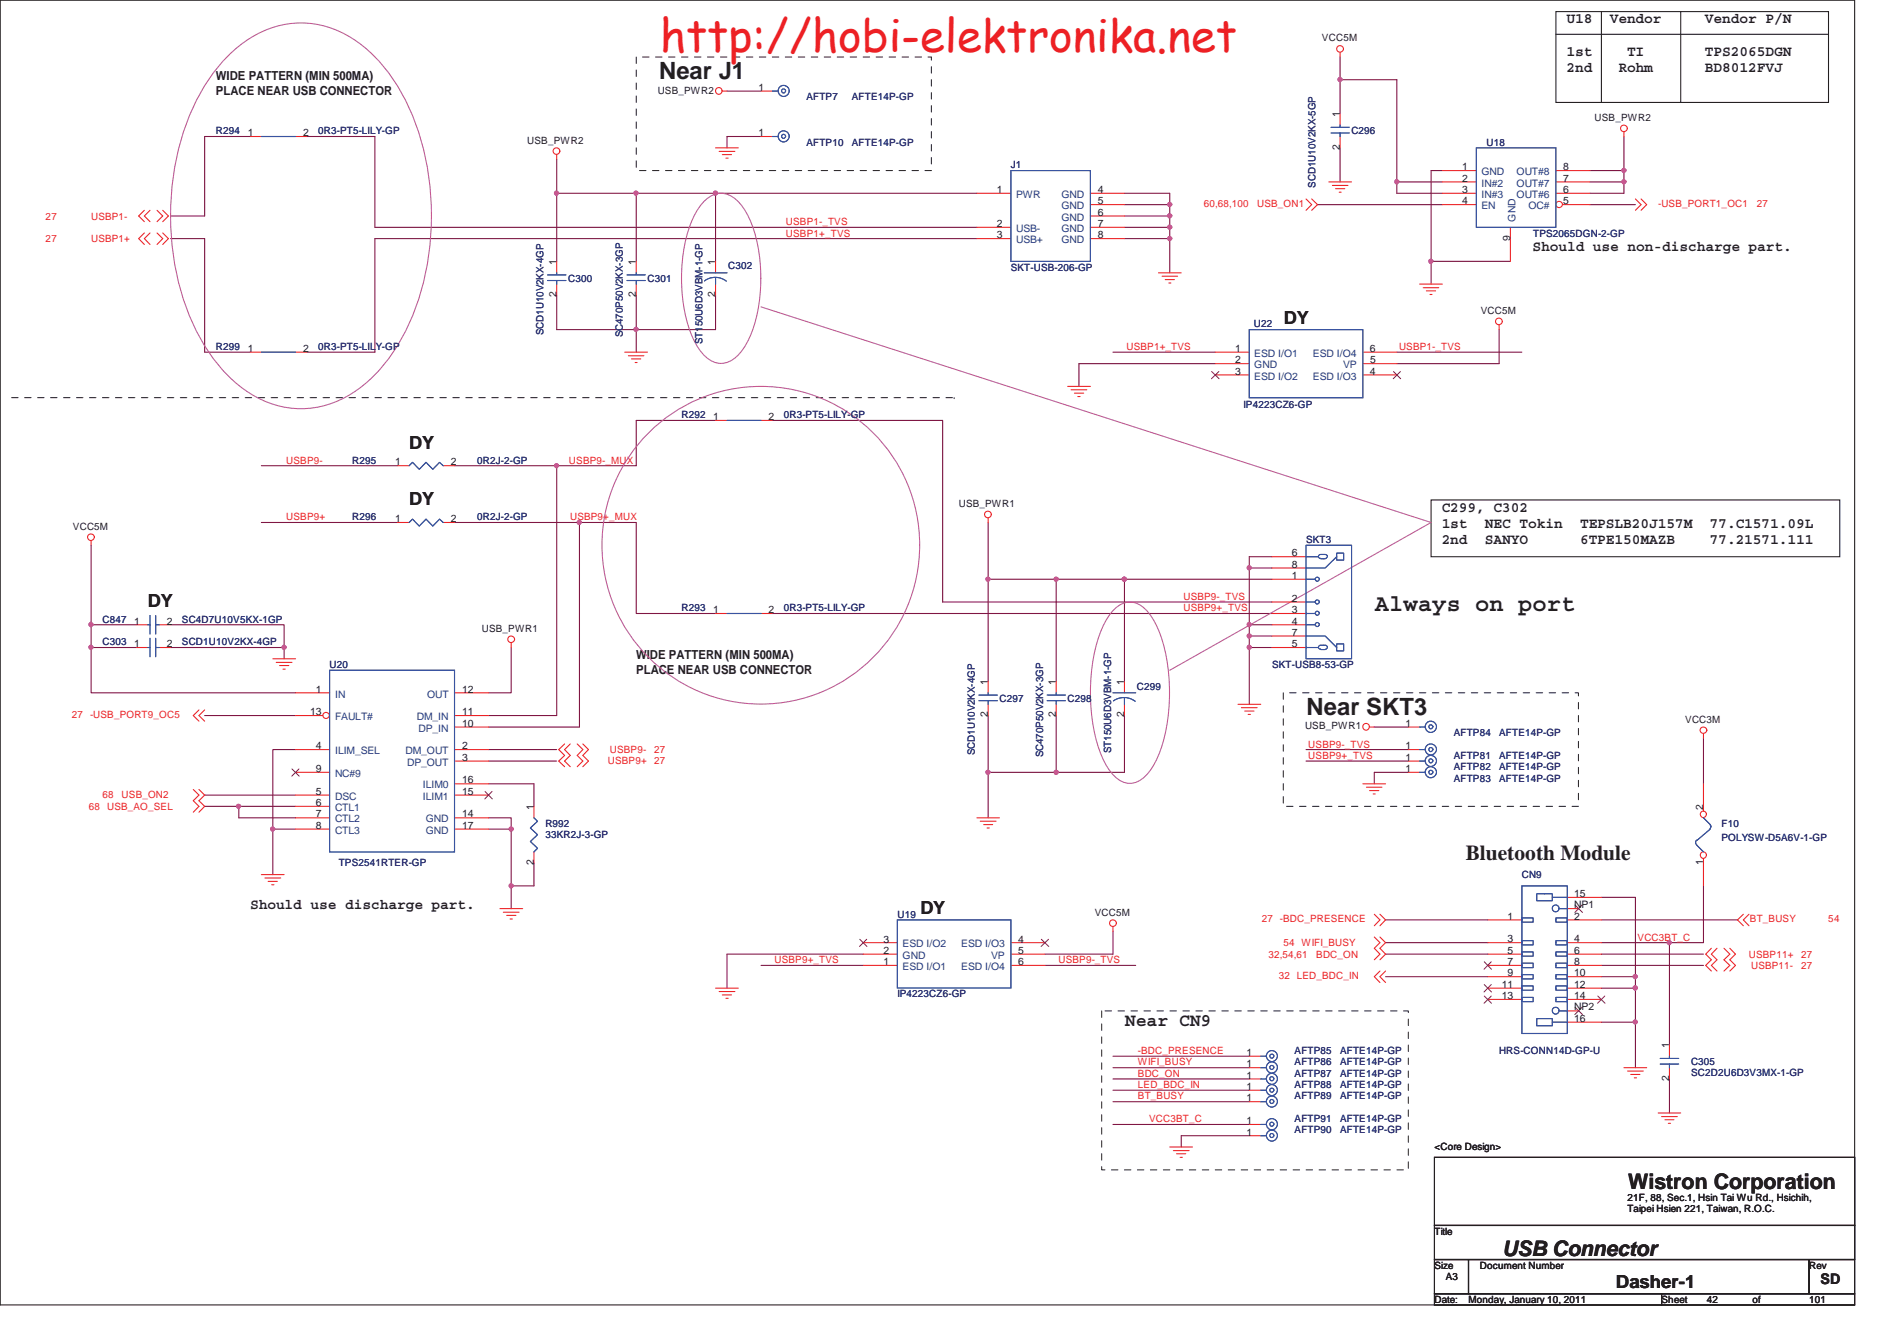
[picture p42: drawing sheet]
<svg xmlns="http://www.w3.org/2000/svg" width="297mm" height="210mm" viewBox="0 0 297 210" stroke-linecap="round" stroke-linejoin="round" font-family="sans-serif">
<defs><g id="words">
<text font-size="7.1" fill="#ed2024" x="103.3" y="8.1">http://hobi-elektronika.net</text>
<g font-size="3.7" fill="#231f20">
<text x="103.2" y="12.4">Near J1</text>
<text x="215.3" y="95.7">Always on port</text>
<text x="204.6" y="112">Near SKT3</text>
</g>
<g font-size="3.3" fill="#231f20">
<text x="229.5" y="134.7">Bluetooth Module</text>
<text x="255" y="186.1">Wistron Corporation</text>
<text x="235.3" y="196.7">USB Connector</text>
</g>
<g font-size="2.8" fill="#231f20">
<text x="201" y="50.7">DY</text>
<text x="64.1" y="70.2">DY</text>
<text x="64.1" y="79.1">DY</text>
<text x="23.2" y="95.1">DY</text>
<text x="144.1" y="143.1">DY</text>
<text x="176.1" y="160.7">Near CN9</text>
<text x="253" y="201.6">Dasher-1</text>
</g>
<g font-size="2.3" fill="#231f20">
<text x="245.3" y="3.7">U18</text>
<text x="252.1" y="3.7">Vendor</text>
<text x="267" y="3.7">Vendor P/N</text>
<text x="245.3" y="8.8">1st</text>
<text x="245.3" y="11.3">2nd</text>
<text x="253.4" y="11.3">Rohm</text>
<text x="254.8" y="8.8">TI</text>
<text x="267" y="8.8">TPS2065DGN</text>
<text x="267" y="11.3">BD8012FVJ</text>
<text x="240" y="39.2">Should use non-discharge part.</text>
<text x="225.7" y="80.1">C299, C302</text>
<text x="225.7" y="82.7">1st</text>
<text x="232.5" y="82.7">NEC Tokin</text>
<text x="247.4" y="82.7">TEPSLB20J157M</text>
<text x="267.7" y="82.7">77.C1571.09L</text>
<text x="225.7" y="85.2">2nd</text>
<text x="232.5" y="85.2">SANYO</text>
<text x="247.4" y="85.2">6TPE150MAZB</text>
<text x="267.7" y="85.2">77.21571.111</text>
<text x="39.2" y="142.3">Should use discharge part.</text>
<text x="285.1" y="201.1">SD</text>
</g>
<g font-size="1.9" fill="#231f20">
<text x="33.8" y="12.5">WIDE PATTERN (MIN 500MA)</text>
<text x="33.8" y="14.9">PLACE NEAR USB CONNECTOR</text>
<text x="99.6" y="103.2">WIDE PATTERN (MIN 500MA)</text>
<text x="99.6" y="105.6">PLACE NEAR USB CONNECTOR</text>
</g>
<g font-size="1.6" fill="#231f20">
<text x="207" y="6.5">VCC5M</text>
<text x="103" y="14.6">USB_PWR2</text>
<text x="118.8" y="14.2">1</text>
<text x="38.8" y="21.3">1</text>
<text x="47.5" y="21.3">2</text>
<text x="82.6" y="22.5">USB_PWR2</text>
<text x="118.8" y="21.3">1</text>
<text x="209.8" y="23.5" transform="rotate(-90 209.8 23.5)">2</text>
<text x="209.8" y="18.4" transform="rotate(-90 209.8 18.4)">1</text>
<text x="249.7" y="18.9">USB_PWR2</text>
<text x="229" y="28.4">2</text>
<text x="229" y="26.7">1</text>
<text x="244.7" y="28.4">7</text>
<text x="244.7" y="26.7">8</text>
<text x="156.1" y="30.2">1</text>
<text x="156.1" y="35.5">2</text>
<text x="171.9" y="30.2">4</text>
<text x="171.9" y="32">5</text>
<text x="171.9" y="33.8">6</text>
<text x="171.9" y="35.5">7</text>
<text x="229" y="30.2">3</text>
<text x="229" y="32">4</text>
<text x="244.7" y="32">5</text>
<text x="244.7" y="30.2">6</text>
<text x="87.1" y="41.5" transform="rotate(-90 87.1 41.5)">1</text>
<text x="99.6" y="41.5" transform="rotate(-90 99.6 41.5)">1</text>
<text x="112" y="41.5" transform="rotate(-90 112 41.5)">1</text>
<text x="156.1" y="37.3">3</text>
<text x="171.9" y="37.3">8</text>
<text x="236.5" y="37.7" transform="rotate(-90 236.5 37.7)">9</text>
<text x="87.1" y="46.6" transform="rotate(-90 87.1 46.6)">2</text>
<text x="99.6" y="46.6" transform="rotate(-90 99.6 46.6)">2</text>
<text x="112" y="46.6" transform="rotate(-90 112 46.6)">2</text>
<text x="231.9" y="49.1">VCC5M</text>
<text x="38.8" y="55.1">1</text>
<text x="47.5" y="55.1">2</text>
<text x="193.4" y="55.1">1</text>
<text x="193.4" y="56.9">2</text>
<text x="193.4" y="58.7">3</text>
<text x="214.5" y="58.7">4</text>
<text x="214.5" y="55.1">6</text>
<text x="214.5" y="56.9">5</text>
<text x="111.7" y="65.8">1</text>
<text x="120.3" y="65.8">2</text>
<text x="61.9" y="72.9">1</text>
<text x="70.6" y="72.9">2</text>
<text x="11.4" y="82.9">VCC5M</text>
<text x="61.9" y="81.8">1</text>
<text x="70.6" y="81.8">2</text>
<text x="150.1" y="79.4">USB_PWR1</text>
<text x="202.3" y="87.1">6</text>
<text x="202.3" y="88.9">8</text>
<text x="111.7" y="96">1</text>
<text x="120.3" y="96">2</text>
<text x="202.3" y="90.7">1</text>
<text x="202.3" y="94.2">2</text>
<text x="202.3" y="96">3</text>
<text x="21" y="101.4">1</text>
<text x="21" y="97.8">1</text>
<text x="26.1" y="101.4">2</text>
<text x="26.1" y="97.8">2</text>
<text x="75.4" y="98.9">USB_PWR1</text>
<text x="202.3" y="97.8">4</text>
<text x="202.3" y="99.6">7</text>
<text x="202.3" y="101.4">5</text>
<text x="154.7" y="107.2" transform="rotate(-90 154.7 107.2)">1</text>
<text x="165.3" y="107.2" transform="rotate(-90 165.3 107.2)">1</text>
<text x="176" y="107.2" transform="rotate(-90 176 107.2)">1</text>
<text x="48.6" y="112">13</text>
<text x="49.5" y="108.5">1</text>
<text x="72.4" y="113.8">10</text>
<text x="72.4" y="112">11</text>
<text x="72.4" y="108.5">12</text>
<text x="154.7" y="112.3" transform="rotate(-90 154.7 112.3)">2</text>
<text x="165.3" y="112.3" transform="rotate(-90 165.3 112.3)">2</text>
<text x="176" y="112.3" transform="rotate(-90 176 112.3)">2</text>
<text x="220.1" y="113.8">1</text>
<text x="263.9" y="113.1">VCC3M</text>
<text x="49.5" y="117.4">4</text>
<text x="72.3" y="119.1">3</text>
<text x="72.3" y="117.4">2</text>
<text x="204.3" y="114.2">USB_PWR1</text>
<text x="220.1" y="117.3">1</text>
<text x="220.1" y="119.1">1</text>
<text x="49.5" y="124.4">5</text>
<text x="49.5" y="120.9">9</text>
<text x="72.4" y="124.4">15</text>
<text x="72.4" y="122.7">16</text>
<text x="220.1" y="120.9">1</text>
<text x="49.5" y="126.2">6</text>
<text x="49.5" y="128">7</text>
<text x="49.5" y="129.8">8</text>
<text x="72.4" y="128">14</text>
<text x="72.4" y="129.8">17</text>
<text x="83.6" y="126.8" transform="rotate(-90 83.6 126.8)">1</text>
<text x="266.7" y="126.8" transform="rotate(-90 266.7 126.8)">2</text>
<text x="83.6" y="135.4" transform="rotate(-90 83.6 135.4)">2</text>
<text x="266.7" y="135.4" transform="rotate(-90 266.7 135.4)">1</text>
<text x="171.4" y="143.4">VCC5M</text>
<text x="246.5" y="140.4">15</text>
<text x="246.5" y="142.2">NP1</text>
<text x="138.3" y="149.3">2</text>
<text x="138.3" y="147.6">3</text>
<text x="159.4" y="149.3">5</text>
<text x="159.4" y="147.6">4</text>
<text x="236.1" y="144">1</text>
<text x="236.1" y="147.6">3</text>
<text x="236.1" y="149.3">5</text>
<text x="246.5" y="144">2</text>
<text x="246.5" y="147.6">4</text>
<text x="246.5" y="149.3">6</text>
<text x="138.3" y="151.1">1</text>
<text x="159.4" y="151.1">6</text>
<text x="235.2" y="154.7">11</text>
<text x="236.1" y="151.1">7</text>
<text x="236.1" y="152.9">9</text>
<text x="246.5" y="151.1">8</text>
<text x="246.5" y="152.9">10</text>
<text x="246.5" y="154.7">12</text>
<text x="235.2" y="156.5">13</text>
<text x="246.5" y="156.5">14</text>
<text x="246.5" y="158.2">NP2</text>
<text x="246.5" y="160">16</text>
<text x="195.2" y="167.1">1</text>
<text x="195.2" y="165.4">1</text>
<text x="261.4" y="164.1" transform="rotate(-90 261.4 164.1)">1</text>
<text x="195.2" y="172.5">1</text>
<text x="195.2" y="168.9">1</text>
<text x="195.2" y="170.7">1</text>
<text x="261.4" y="169.2" transform="rotate(-90 261.4 169.2)">2</text>
<text x="195.2" y="177.8">1</text>
<text x="195.2" y="176">1</text>
<text x="224.6" y="180">&lt;Core Design&gt;</text>
<text x="254.8" y="188">21F, 88, Sec.1, Hsin Tai Wu Rd., Hsichih,</text>
<text x="254.8" y="189.8">Taipei Hsien 221, Taiwan, R.O.C.</text>
<text x="224.6" y="193.3">Title</text>
<text x="224.6" y="198.7">Size</text>
<text x="224.6" y="204">Date:</text>
<text x="226.4" y="200.5">A3</text>
<text x="231.7" y="198.7">Document Number</text>
<text x="260.2" y="204">Sheet</text>
<text x="283.3" y="198.7">Rev</text>
<text x="230" y="204">Monday, January 10, 2011</text>
<text x="267.3" y="204">42</text>
<text x="274.4" y="204">of</text>
<text x="283.3" y="204">101</text>
</g>
<g font-size="1.6" fill="#2d2d72">
<text x="126.3" y="15.7">AFTP7</text>
<text x="133.4" y="15.7">AFTE14P-GP</text>
<text x="33.8" y="21">R294</text>
<text x="49.8" y="21">0R3-PT5-LILY-GP</text>
<text x="126.3" y="22.8">AFTP10</text>
<text x="133.4" y="22.8">AFTE14P-GP</text>
<text x="211.6" y="21">C296</text>
<text x="232.8" y="22.8">U18</text>
<text x="158.3" y="26.4">J1</text>
<text x="206" y="29.4" transform="rotate(-90 206 29.4)">SCD1U10V2KX-5GP</text>
<text x="240.1" y="37">TPS2065DGN-2-GP</text>
<text x="89" y="44.1">C300</text>
<text x="101.4" y="44.1">C301</text>
<text x="114" y="42.2">C302</text>
<text x="158.3" y="42.4">SKT-USB-206-GP</text>
<text x="85.1" y="52.5" transform="rotate(-90 85.1 52.5)">SCD1U10V2KX-4GP</text>
<text x="97.5" y="52.8" transform="rotate(-90 97.5 52.8)">SC470P50V2KX-3GP</text>
<text x="110" y="53.9" transform="rotate(-90 110 53.9)">ST150U6D3VBM-1-GP</text>
<text x="196.3" y="51.3">U22</text>
<text x="33.8" y="54.8">R299</text>
<text x="49.8" y="54.8">0R3-PT5-LILY-GP</text>
<text x="106.7" y="65.5">R292</text>
<text x="122.7" y="65.5">0R3-PT5-LILY-GP</text>
<text x="194.7" y="63.9">IP4223CZ6-GP</text>
<text x="55.2" y="72.6">R295</text>
<text x="74.7" y="72.6">0R2J-2-GP</text>
<text x="55.2" y="81.5">R296</text>
<text x="74.7" y="81.5">0R2J-2-GP</text>
<text x="204.5" y="85.1">SKT3</text>
<text x="106.7" y="95.7">R293</text>
<text x="122.7" y="95.7">0R3-PT5-LILY-GP</text>
<text x="16" y="101">C303</text>
<text x="16" y="97.5">C847</text>
<text x="28.5" y="101">SCD1U10V2KX-4GP</text>
<text x="28.5" y="97.5">SC4D7U10V5KX-1GP</text>
<text x="51.6" y="104.6">U20</text>
<text x="178" y="108">C299</text>
<text x="199.2" y="104.6">SKT-USB8-53-GP</text>
<text x="156.5" y="109.9">C297</text>
<text x="167.2" y="109.9">C298</text>
<text x="152.6" y="118.3" transform="rotate(-90 152.6 118.3)">SCD1U10V2KX-4GP</text>
<text x="163.3" y="118.6" transform="rotate(-90 163.3 118.6)">SC470P50V2KX-3GP</text>
<text x="174" y="118" transform="rotate(-90 174 118)">ST150U6D3VBM-1-GP</text>
<text x="227.6" y="115.3">AFTP84</text>
<text x="227.6" y="118.8">AFTP81</text>
<text x="234.7" y="115.3">AFTE14P-GP</text>
<text x="234.7" y="118.8">AFTE14P-GP</text>
<text x="227.6" y="122.4">AFTP83</text>
<text x="227.6" y="120.6">AFTP82</text>
<text x="234.7" y="122.4">AFTE14P-GP</text>
<text x="234.7" y="120.6">AFTE14P-GP</text>
<text x="85.4" y="129.5">R992</text>
<text x="85.4" y="131.3">33KR2J-3-GP</text>
<text x="269.6" y="129.5">F10</text>
<text x="269.6" y="131.6">POLYSW-D5A6V-1-GP</text>
<text x="53" y="135.5">TPS2541RTER-GP</text>
<text x="238.3" y="137.5">CN9</text>
<text x="140.5" y="143.7">U19</text>
<text x="140.5" y="156.2">IP4223CZ6-GP</text>
<text x="202.7" y="166.8">AFTP86</text>
<text x="202.7" y="165.1">AFTP85</text>
<text x="209.8" y="166.8">AFTE14P-GP</text>
<text x="209.8" y="165.1">AFTE14P-GP</text>
<text x="234.7" y="165">HRS-CONN14D-GP-U</text>
<text x="264.8" y="166.8">C305</text>
<text x="202.7" y="172.2">AFTP89</text>
<text x="202.7" y="168.6">AFTP87</text>
<text x="202.7" y="170.4">AFTP88</text>
<text x="209.8" y="172.2">AFTE14P-GP</text>
<text x="209.8" y="168.6">AFTE14P-GP</text>
<text x="209.8" y="170.4">AFTE14P-GP</text>
<text x="264.8" y="168.4">SC2D2U6D3V3MX-1-GP</text>
<text x="202.7" y="177.5">AFTP90</text>
<text x="202.7" y="175.7">AFTP91</text>
<text x="209.8" y="177.5">AFTE14P-GP</text>
<text x="209.8" y="175.7">AFTE14P-GP</text>
</g>
<g font-size="1.6" fill="#1d437e">
<text x="232" y="29.2">IN#2</text>
<text x="232" y="27.4">GND</text>
<text x="237.5" y="29.2">OUT#7</text>
<text x="237.5" y="27.4">OUT#8</text>
<text x="159.1" y="31">PWR</text>
<text x="166.2" y="31">GND</text>
<text x="166.2" y="32.8">GND</text>
<text x="166.2" y="34.5">GND</text>
<text x="232" y="31">IN#3</text>
<text x="232" y="32.8">EN</text>
<text x="237.3" y="34.7" transform="rotate(-90 237.3 34.7)">GND</text>
<text x="237.5" y="31">OUT#6</text>
<text x="239.3" y="32.8">OC#</text>
<text x="159.1" y="36.3">USB-</text>
<text x="159.1" y="38.1">USB+</text>
<text x="166.2" y="36.3">GND</text>
<text x="166.2" y="38.1">GND</text>
<text x="196.4" y="55.9">ESD I/O1</text>
<text x="196.4" y="57.6">GND</text>
<text x="196.4" y="59.4">ESD I/O2</text>
<text x="205.6" y="59.4">ESD I/O3</text>
<text x="205.6" y="55.9">ESD I/O4</text>
<text x="210.3" y="57.6">VP</text>
<text x="52.5" y="109.2">IN</text>
<text x="52.5" y="112.8">FAULT#</text>
<text x="65.3" y="112.8">DM_IN</text>
<text x="66.9" y="109.2">OUT</text>
<text x="52.5" y="118.1">ILIM_SEL</text>
<text x="63.5" y="118.1">DM_OUT</text>
<text x="63.8" y="119.9">DP_OUT</text>
<text x="65.5" y="114.6">DP_IN</text>
<text x="52.5" y="125.2">DSC</text>
<text x="52.5" y="121.7">NC#9</text>
<text x="66.2" y="125.2">ILIM1</text>
<text x="66.2" y="123.4">ILIM0</text>
<text x="52.5" y="127">CTL1</text>
<text x="52.5" y="128.8">CTL2</text>
<text x="52.5" y="130.6">CTL3</text>
<text x="66.7" y="128.8">GND</text>
<text x="66.7" y="130.6">GND</text>
<text x="141.3" y="148.3">ESD I/O2</text>
<text x="150.5" y="148.3">ESD I/O3</text>
<text x="141.3" y="151.9">ESD I/O1</text>
<text x="141.3" y="150.1">GND</text>
<text x="150.5" y="151.9">ESD I/O4</text>
<text x="155.2" y="150.1">VP</text>
</g>
<g font-size="1.6" fill="#ec2426">
<text x="7.2" y="34.4">27</text>
<text x="14.3" y="34.4">USBP1-</text>
<text x="123.1" y="35.3">USBP1-_TVS</text>
<text x="188.5" y="32.4">60,68,100</text>
<text x="196.8" y="32.4">USB_ON1</text>
<text x="259.6" y="32.4">-USB_PORT1_OC1</text>
<text x="275.1" y="32.4">27</text>
<text x="7.2" y="37.9">27</text>
<text x="14.3" y="37.9">USBP1+</text>
<text x="123.1" y="37">USBP1+_TVS</text>
<text x="176.4" y="54.8">USBP1+_TVS</text>
<text x="219.1" y="54.8">USBP1-_TVS</text>
<text x="44.8" y="72.6">USBP9-</text>
<text x="89.1" y="72.6">USBP9-_MUX</text>
<text x="44.8" y="81.5">USBP9+</text>
<text x="89.3" y="81.5">USBP9+_MUX</text>
<text x="185.3" y="93.9">USBP9-_TVS</text>
<text x="185.3" y="95.7">USBP9+_TVS</text>
<text x="11.3" y="112.4">27 -USB_PORT9_OC5</text>
<text x="95.2" y="119.7">USBP9+</text>
<text x="95.5" y="117.9">USBP9-</text>
<text x="102.4" y="117.9">27</text>
<text x="102.5" y="119.7">27</text>
<text x="204.9" y="117.1">USBP9-_TVS</text>
<text x="204.9" y="118.8">USBP9+_TVS</text>
<text x="16" y="124.9">68</text>
<text x="19" y="124.9">USB_ON2</text>
<text x="13.9" y="126.8">68 USB_AO_SEL</text>
<text x="197.6" y="144.4">27 -BDC_PRESENCE</text>
<text x="198.6" y="149.9">32,54,61</text>
<text x="201" y="148.2">54 WIFI_BUSY</text>
<text x="206.1" y="149.9">BDC_ON</text>
<text x="256.4" y="147.3">VCC3BT_C</text>
<text x="273.8" y="149.9">USBP11+</text>
<text x="274" y="144.4">BT_BUSY</text>
<text x="282" y="149.9">27</text>
<text x="286.3" y="144.4">54</text>
<text x="121.3" y="150.8">USBP9+_TVS</text>
<text x="165.7" y="150.8">USBP9-_TVS</text>
<text x="200.2" y="153.3">32 LED_BDC_IN</text>
<text x="274.2" y="151.7">USBP11-</text>
<text x="282" y="151.7">27</text>
<text x="178.2" y="165.1">-BDC_PRESENCE</text>
<text x="178.2" y="166.8">WIFI_BUSY</text>
<text x="178.2" y="168.6">BDC_ON</text>
<text x="178.2" y="170.4">LED_BDC_IN</text>
<text x="178.2" y="172.2">BT_BUSY</text>
<text x="179.9" y="175.7">VCC3BT_C</text>
</g>
</g></defs>
<path d="M0 0h290.4v204.3h-290.4z" fill="none" stroke="#231f20" stroke-width=".17"/>
<path d="M176.1 37.4h7.1" fill="none" stroke="#7f1542" stroke-width=".17"/>
<circle cx="183.2" cy="37.4" r=".33" fill="#b8529f"/>
<circle cx="183.2" cy="37.4" r=".33" fill="none" stroke="#b8529f" stroke-width=".17"/>
<path d="M176.1 30.3h7.1M195.6 99.6v1.8h3.6" fill="none" stroke="#7f1542" stroke-width=".17"/>
<circle cx="195.6" cy="99.6" r=".33" fill="#b8529f"/>
<circle cx="195.6" cy="99.6" r=".33" fill="none" stroke="#b8529f" stroke-width=".17"/>
<path d="M195.6 88.9v8.9h3.6" fill="none" stroke="#7f1542" stroke-width=".17"/>
<circle cx="195.6" cy="88.9" r=".33" fill="#b8529f"/>
<circle cx="195.6" cy="88.9" r=".33" fill="none" stroke="#b8529f" stroke-width=".17"/>
<path d="M112 30.3h41" fill="none" stroke="#7f1542" stroke-width=".17"/>
<circle cx="112" cy="30.2" r=".33" fill="#b8529f"/>
<circle cx="112" cy="30.2" r=".33" fill="none" stroke="#b8529f" stroke-width=".17"/>
<path d="M183.2 30.3v1.7h-7.1M183.2 33.8v1.8M195.6 87.2h3.6" fill="none" stroke="#7f1542" stroke-width=".17"/>
<circle cx="183.2" cy="33.8" r=".33" fill="#b8529f"/>
<circle cx="183.2" cy="33.8" r=".33" fill="none" stroke="#b8529f" stroke-width=".17"/>
<path d="M183.2 32v1.8h-7.1M183.2 35.6v1.8M195.6 87.2v1.7h3.6" fill="none" stroke="#7f1542" stroke-width=".17"/>
<circle cx="183.2" cy="32" r=".33" fill="#b8529f"/>
<circle cx="183.2" cy="32" r=".33" fill="none" stroke="#b8529f" stroke-width=".17"/>
<path d="M87.2 30.3h12.4v10.6M87.2 24.9v16" fill="none" stroke="#7f1542" stroke-width=".17"/>
<circle cx="87.1" cy="30.2" r=".32" fill="#b8529f"/>
<circle cx="87.1" cy="30.2" r=".32" fill="none" stroke="#b8529f" stroke-width=".17"/>
<path d="M195.6 97.8v1.8h3.6" fill="none" stroke="#7f1542" stroke-width=".17"/>
<circle cx="195.6" cy="97.8" r=".33" fill="#b8529f"/>
<circle cx="195.6" cy="97.8" r=".33" fill="none" stroke="#b8529f" stroke-width=".17"/>
<path d="M99.6 30.3h12.4v10.6" fill="none" stroke="#7f1542" stroke-width=".17"/>
<circle cx="99.6" cy="30.2" r=".32" fill="#b8529f"/>
<circle cx="99.6" cy="30.2" r=".32" fill="none" stroke="#b8529f" stroke-width=".17"/>
<path d="M58.7 35.6h94.3M119.2 21.4h-5.4v1.8M176.1 35.6h7.1" fill="none" stroke="#7f1542" stroke-width=".17"/>
<circle cx="183.2" cy="35.6" r=".32" fill="#b8529f"/>
<circle cx="183.2" cy="35.6" r=".32" fill="none" stroke="#b8529f" stroke-width=".17"/>
<path d="M183.2 37.4v5.3M99.6 51.6v3.5" fill="none" stroke="#7f1542" stroke-width=".17"/>
<circle cx="99.6" cy="51.6" r=".32" fill="#b8529f"/>
<circle cx="99.6" cy="51.6" r=".32" fill="none" stroke="#b8529f" stroke-width=".17"/>
<path d="M113.8 14.3h5.4M87.2 46.3v5.3M99.6 46.3v5.3h12.4M195.6 101.4v8.9" fill="none" stroke="#7f1542" stroke-width=".17"/>
<circle cx="195.6" cy="101.4" r=".32" fill="#b8529f"/>
<circle cx="195.6" cy="101.4" r=".32" fill="none" stroke="#b8529f" stroke-width=".17"/>
<path d="M58.7 37.4h94.3M87.2 51.6h12.4M112 46.3v5.3M176.1 90.7h23.1" fill="none" stroke="#7f1542" stroke-width=".17"/>
<circle cx="176" cy="90.7" r=".32" fill="#b8529f"/>
<circle cx="176" cy="90.7" r=".32" fill="none" stroke="#b8529f" stroke-width=".17"/>
<path d="M154.7 81.8v24.9M154.7 90.7h10.7v16" fill="none" stroke="#7f1542" stroke-width=".17"/>
<circle cx="154.7" cy="90.7" r=".32" fill="#b8529f"/>
<circle cx="154.7" cy="90.7" r=".32" fill="none" stroke="#b8529f" stroke-width=".17"/>
<path d="M176.1 90.7v16" fill="none" stroke="#7f1542" stroke-width=".17"/>
<circle cx="176" cy="90.7" r=".32" fill="#b8529f"/>
<circle cx="176" cy="90.7" r=".32" fill="none" stroke="#b8529f" stroke-width=".17"/>
<path d="M165.4 90.7h10.7" fill="none" stroke="#7f1542" stroke-width=".17"/>
<circle cx="165.4" cy="90.7" r=".33" fill="#b8529f"/>
<circle cx="165.4" cy="90.7" r=".33" fill="none" stroke="#b8529f" stroke-width=".17"/>
<g fill="none" stroke="#7f1542" stroke-width=".17">
<path d="M26.7 33.8h5.3M26.7 37.4h5.3M32 21.4h7.2M48 21.4h10.7v14.2M58.7 37.4v17.7h-10.7M32 55.1h7.2M40.9 72.9h21.4M71.2 72.9h16M120.9 65.8h26.7M40.9 81.8h21.4M90.7 81.8v32M99.6 81.8v14.3h12.4"/>
<path d="M147.6 94.3h51.6M154.7 112v16.1M176.1 112v8.9h-10.7M119.2 151.2h16M135.2 149.4h-21.4v5.3M163.6 151.2h14.2M174.3 145.8v3.6h-10.7"/>
</g>
<circle cx="90.7" cy="81.8" r=".32" fill="#b8529f"/>
<circle cx="90.7" cy="81.8" r=".32" fill="none" stroke="#b8529f" stroke-width=".17"/>
<path d="M209.8 12.5v5.3M224.1 40.9v3.6M71.2 81.8h19.5" fill="none" stroke="#7f1542" stroke-width=".17"/>
<circle cx="209.8" cy="12.5" r=".33" fill="#b8529f"/>
<circle cx="209.8" cy="12.5" r=".33" fill="none" stroke="#b8529f" stroke-width=".17"/>
<path d="M249 26.7h5.3v1.8M254.3 21.4v5.3" fill="none" stroke="#7f1542" stroke-width=".17"/>
<circle cx="254.3" cy="26.7" r=".33" fill="#b8529f"/>
<circle cx="254.3" cy="26.7" r=".33" fill="none" stroke="#b8529f" stroke-width=".17"/>
<path d="M249 28.5h5.3v1.8" fill="none" stroke="#7f1542" stroke-width=".17"/>
<circle cx="254.3" cy="28.5" r=".33" fill="#b8529f"/>
<circle cx="254.3" cy="28.5" r=".33" fill="none" stroke="#b8529f" stroke-width=".17"/>
<path d="M209.8 8.9v3.6h8.9v17.8M206.3 32h19.5M249 32h7.1M249 30.3h5.3" fill="none" stroke="#7f1542" stroke-width=".17"/>
<circle cx="218.7" cy="28.5" r=".33" fill="#b8529f"/>
<circle cx="218.7" cy="28.5" r=".33" fill="none" stroke="#b8529f" stroke-width=".17"/>
<path d="M209.8 23.2v5.3M218.7 30.3h7.1M225.8 26.7h-1.7v14.2" fill="none" stroke="#7f1542" stroke-width=".17"/>
<circle cx="224" cy="40.9" r=".32" fill="#b8529f"/>
<circle cx="224" cy="40.9" r=".32" fill="none" stroke="#b8529f" stroke-width=".17"/>
<path d="M218.7 28.5h7.1M174.3 55.1h16M190.3 56.9h-21.4v3.6M218.7 55.1h19.6M224.1 40.9h12.4M234.7 51.6v5.3h-16M165.4 112v8.9" fill="none" stroke="#7f1542" stroke-width=".17"/>
<circle cx="165.4" cy="120.9" r=".33" fill="#b8529f"/>
<circle cx="165.4" cy="120.9" r=".33" fill="none" stroke="#b8529f" stroke-width=".17"/>
<path d="M154.7 120.9h10.7" fill="none" stroke="#7f1542" stroke-width=".17"/>
<circle cx="154.7" cy="120.9" r=".32" fill="#b8529f"/>
<circle cx="154.7" cy="120.9" r=".32" fill="none" stroke="#b8529f" stroke-width=".17"/>
<path d="M99.6 72.9h-12.4v39.1M147.6 65.8v28.5M90.7 81.8h8.9" fill="none" stroke="#7f1542" stroke-width=".17"/>
<circle cx="87.1" cy="72.9" r=".32" fill="#b8529f"/>
<circle cx="87.1" cy="72.9" r=".32" fill="none" stroke="#b8529f" stroke-width=".17"/>
<path d="M32 21.4v12.4M32 37.4v17.7M112 65.8h-12.4v7.1M120.9 96.1h78.3M37.4 126.3h8.9" fill="none" stroke="#7f1542" stroke-width=".17"/>
<circle cx="37.4" cy="126.3" r=".32" fill="#b8529f"/>
<circle cx="37.4" cy="126.3" r=".32" fill="none" stroke="#b8529f" stroke-width=".17"/>
<path d="M76.5 112h10.7M76.5 113.8h14.2M80 101.4v7.1h-3.5M37.4 128.1h8.9M46.3 129.8h-3.6v7.2M76.5 128.1h3.5v1.7" fill="none" stroke="#7f1542" stroke-width=".17"/>
<circle cx="80" cy="129.8" r=".33" fill="#b8529f"/>
<circle cx="80" cy="129.8" r=".33" fill="none" stroke="#b8529f" stroke-width=".17"/>
<path d="M76.5 117.4h10.7M76.5 119.2h10.7M76.5 129.8h3.5v8.9h3.6M76.5 122.7h7.1v3.6" fill="none" stroke="#7f1542" stroke-width=".17"/>
<circle cx="80" cy="138.7" r=".33" fill="#b8529f"/>
<circle cx="80" cy="138.7" r=".33" fill="none" stroke="#b8529f" stroke-width=".17"/>
<path d="M46.3 117.4h-3.6v12.4M32 124.5h14.3M83.6 135.2v3.5" fill="none" stroke="#7f1542" stroke-width=".17"/>
<circle cx="42.7" cy="129.8" r=".32" fill="#b8529f"/>
<circle cx="42.7" cy="129.8" r=".32" fill="none" stroke="#b8529f" stroke-width=".17"/>
<path d="M14.3 101.4v7.1h32M32 112h14.3" fill="none" stroke="#7f1542" stroke-width=".17"/>
<circle cx="14.2" cy="101.4" r=".32" fill="#b8529f"/>
<circle cx="14.2" cy="101.4" r=".32" fill="none" stroke="#b8529f" stroke-width=".17"/>
<path d="M14.3 97.8v3.6h7.1M26.7 101.4h17.8" fill="none" stroke="#7f1542" stroke-width=".17"/>
<circle cx="44.5" cy="101.4" r=".32" fill="#b8529f"/>
<circle cx="44.5" cy="101.4" r=".32" fill="none" stroke="#b8529f" stroke-width=".17"/>
<path d="M14.3 97.8h7.1" fill="none" stroke="#7f1542" stroke-width=".17"/>
<circle cx="14.2" cy="97.8" r=".32" fill="#b8529f"/>
<circle cx="14.2" cy="97.8" r=".32" fill="none" stroke="#b8529f" stroke-width=".17"/>
<path d="M14.3 85.4v12.4M26.7 97.8h17.8v5.4M266.7 115.6v7.1M80 138.7v3.6M266.7 138.7v8.9h-5.3v16M217 144h16M250.8 144h21.3M250.8 149.4h15.9M250.8 151.2h15.9M261.4 168.9v5.4" fill="none" stroke="#7f1542" stroke-width=".17"/>
<circle cx="261.4" cy="147.6" r=".32" fill="#b8529f"/>
<circle cx="261.4" cy="147.6" r=".32" fill="none" stroke="#b8529f" stroke-width=".17"/>
<path d="M256.1 154.7v5.4h-5.3" fill="none" stroke="#7f1542" stroke-width=".17"/>
<circle cx="256" cy="154.7" r=".32" fill="#b8529f"/>
<circle cx="256" cy="154.7" r=".32" fill="none" stroke="#b8529f" stroke-width=".17"/>
<path d="M256.1 160.1v7.1" fill="none" stroke="#7f1542" stroke-width=".17"/>
<circle cx="256" cy="160" r=".32" fill="#b8529f"/>
<circle cx="256" cy="160" r=".32" fill="none" stroke="#b8529f" stroke-width=".17"/>
<path d="M217 147.6h16M217 152.9h16M217 149.4h16M250.8 152.9h5.3v1.8h-5.3" fill="none" stroke="#7f1542" stroke-width=".17"/>
<circle cx="256" cy="154.7" r=".32" fill="#b8529f"/>
<circle cx="256" cy="154.7" r=".32" fill="none" stroke="#b8529f" stroke-width=".17"/>
<circle cx="256" cy="152.9" r=".32" fill="#b8529f"/>
<g fill="none" stroke="#b8529f" stroke-width=".17">
<path d="M35.1 9.4a16.2 16.2 0 0 1 13.7-5.7 17.8 17.8 0 0 1 11.6 7.2 36.5 36.5 0 0 1 7.1 20.4 39.6 39.6 0 0 1-5.9 23.8 19.3 19.3 0 0 1-11.2 8.5 15.1 15.1 0 0 1-14-4.1 30.8 30.8 0 0 1-8.7-16.2 42.5 42.5 0 0 1 2.9-27.4 27.8 27.8 0 0 1 4.5-6.5zM110 31.8a3.5 3.5 0 0 1 5.8 0 17.4 17.4 0 0 1 3.3 10.1 23.2 23.2 0 0 1-2.1 11.6 6.3 6.3 0 0 1-3.3 3.3 3.5 3.5 0 0 1-3.7-1.5 17.7 17.7 0 0 1-3.2-10.1 23.4 23.4 0 0 1 2-11.6zM119.2 48.1l104.9 33.7-40.9 23.2M174.7 95.2a3.1 3.1 0 0 1 4.5 0 12.8 12.8 0 0 1 3.2 6.6 29.5 29.5 0 0 1-.8 16.1 8.9 8.9 0 0 1-3.2 4.3 3 3 0 0 1-3.7-.5 12.9 12.9 0 0 1-3.2-6.6 29.8 29.8 0 0 1 .8-16.1 9.9 9.9 0 0 1 2.4-3.8z"/>
<circle cx="119.1" cy="85.4" r="24.9"/>
<circle cx="256" cy="152.9" r=".32"/>
</g>
<g fill="none" stroke="#7f1542" stroke-width=".17">
<path d="M204.5 119.2h16M204.5 117.4h16M215.2 113.8h5.3M32 126.3h5.4v1.8M220.5 120.9h-5.3v1.8M250.8 147.6h10.6M250.8 140.5h5.3v12.4M174.3 165.4h21.3M174.3 167.2h21.3M174.3 168.9h21.3M174.3 170.7h21.3M174.3 172.5h21.3"/>
<path d="M174.3 176.1h21.3M195.6 177.8h-10.6v1.8"/>
</g>
<g fill="none" stroke="#ec2426" stroke-width=".17">
<path d="M113.1 14.3h.7M119.2 14.3h1.7M209.8 8.2v.7M209.8 17.8v1.8M22.6 32.9l-.9 .9 .9 .9M22.6 36.5l-.9 .9 .9 .9M23.5 32.9l-.9 .9 .9 .9M23.5 36.5l-.9 .9 .9 .9M24.6 32.9l.9 .9-.9 .9M24.6 36.5l.9 .9-.9 .9M25.5 32.9l.9 .9-.9 .9M25.5 36.5l.9 .9-.9 .9"/>
<path d="M87.2 24.2v.7M112 23.2h3.6M112.6 23.7h2.5M113.1 24.2h1.4M113.7 24.8h.3M204.5 31.2l.9 .8-.9 .9M205.4 31.2l.9 .8-.9 .9M208.1 28.5h3.5M208.6 29h2.5M209.1 29.5h1.5M209.7 30.1h.3M209.8 21.4v1.8"/>
<path d="M254.3 20.7v.7M256.1 31.2l.9 .8-.9 .9M257 31.2l.8 .8-.8 .9M97.8 55.1h3.6M98.4 55.7h2.4M98.9 56.2h1.4M99.4 56.8h.4M181.4 42.7h3.6M182 43.3h2.4M182.5 43.8h1.4M183 44.3h.3M222.3 44.5h3.5"/>
<path d="M222.8 45.1h2.5M223.3 45.5h1.5M223.9 46.1h.3M234.7 50.9v.7M112 65.8h1.8M119.2 65.8h1.7M167.2 60.5h3.5M167.7 61h2.5M168.2 61.6h1.5M168.8 62.1h.3M14.3 84.7v.7M62.3 81.8h1.8"/>
<path d="M69.4 81.8h1.8M154.7 81.1v.7M21.4 101.4h1.8M24.9 101.4h1.8M31.2 111.2l-.9 .8 .9 .9M32 111.2l-.8 .8 .8 .9M42.7 103.2h3.6M43.3 103.7h2.4M43.8 104.2h1.4M44.3 104.8h.4M80 100.7v.7M88.4 116.5l-.9 .9 .9 .9-.9 .9 .9 .9"/>
<path d="M89.3 116.5l-.9 .9 .9 .9-.9 .9 .9 .9M90.4 116.5l.9 .9-.9 .9 .9 .9-.9 .9M91.3 116.5l.8 .9-.8 .9 .8 .9-.8 .9M165.4 106.7v1.8M165.4 110.3v1.7M176.1 106.7v1.8M176.1 110.3v1.7M193.9 110.3h3.5M194.4 110.8h2.4M194.9 111.3h1.5M195.4 111.9h.4M214.5 113.8h.7"/>
<path d="M220.5 113.8h1.8M266.7 114.9v.7M30.3 123.6l.9 .9-.9 .9 .9 .9-.9 .9M31.2 123.6l.8 .9-.8 .9 .8 .9-.8 .9M40.9 137h3.6M41.5 137.5h2.5M42 138h1.4M42.5 138.5h.4M153 128.1h3.5M153.5 128.6h2.5M154 129.1h1.4M154.6 129.6h.3"/>
<path d="M213.4 122.7h3.6M214 123.3h2.4M214.5 123.8h1.4M215 124.3h.3M220.5 120.9h1.8M78.3 142.3h3.5M78.8 142.8h2.5M79.3 143.3h1.5M79.9 143.9h.3M112 154.7h3.6M112.6 155.3h2.5M113.1 155.8h1.4"/>
<path d="M113.7 156.3h.3M135.2 151.2h5.3M135.2 149.4h5.3M135.2 147.6h5.3M158.3 151.2h5.3M158.3 149.4h5.3M158.3 147.6h5.3M174.3 145.1v.7M215.2 143.2l.9 .8-.9 1M215.2 146.7l.9 .9-.9 .9 .9 .9-.9 .9M216.1 143.2l.9 .8-.9 1M216.1 146.7l.9 .9-.9 .9 .9 .9-.9 .9"/>
<path d="M216.1 152.1l-.9 .8 .9 .9M217 152.1l-.9 .8 .9 .9M268 148.5l-.9 .9 .9 .9-.9 .9 .9 .9M268.9 148.5l-.9 .9 .9 .9-.9 .9 .9 .9M269.9 148.5l1 .9-1 .9 1 .9-1 .9M270.9 148.5l.8 .9-.8 .9 .8 .9-.8 .9M273 143.2l-.9 .8 .9 1M273.9 143.2l-.9 .8 .9 1M183.2 179.6h3.5M195.6 172.5h1.8M195.6 177.8h1.8M195.6 176.1h1.8"/>
<path d="M254.3 167.2h3.5M254.8 167.7h2.5M255.3 168.2h1.5M255.9 168.8h.4M259.6 174.3h3.6M260.2 174.8h2.4M260.7 175.3h1.4M261.2 175.9h.4M183.7 180.2h2.5M184.2 180.7h1.5M184.8 181.2h.3"/>
<circle cx="112.5" cy="14.2" r=".52"/>
<circle cx="209.8" cy="7.7" r=".53"/>
<circle cx="87.1" cy="23.7" r=".52"/>
<circle cx="254.3" cy="20.1" r=".53"/>
<circle cx="234.7" cy="50.3" r=".52"/>
<circle cx="14.2" cy="84.1" r=".52"/>
<circle cx="154.7" cy="80.6" r=".52"/>
<circle cx="80" cy="100.1" r=".53"/>
<circle cx="213.9" cy="113.8" r=".52"/>
<circle cx="266.7" cy="114.3" r=".52"/>
<circle cx="174.3" cy="144.6" r=".53"/>
</g>
<path d="M243.6 1.8h42.7v14.2h-42.7zM243.6 5.4h42.7M250.8 1.8v14.2M263.2 1.8v14.2M224.1 78.3h64v8.9h-64zM224.6 181.2h65.8v10.7h-65.8zM224.6 191.9h65.8v5.3h-65.8zM224.6 197.2h5.3v5.4h-5.3zM229.9 197.2h53.4v5.4h-53.4zM283.3 197.2h7.1v5.4h-7.1zM224.6 202.6h35.6v1.7h-35.6zM260.2 202.6h30.2v1.7h-30.2z" fill="none" stroke="#231f20" stroke-width=".17"/>
<path d="M99.6 8.9h46.2v17.8h-46.2zM1.8 62.3h147.6M149.4 62.3h.1M200.9 108.5h46.3v17.8h-46.3zM172.5 158.3h48v24.9h-48z" fill="none" stroke="#231f20" stroke-width=".16" stroke-dasharray="1 1 1 1 1 1 1 1"/>
<path d="M134.6 147.1l1.1 1.1M135.7 147.1l-1.1 1.1M163.1 147.1l1.1 1.1M164.2 147.1l-1.2 1.1" fill="none" stroke="#7f431c" stroke-width=".16"/>
<g fill="none" stroke="#3a53a4" stroke-width=".17">
<path d="M120.9 14.3h.9M208.4 19.9h2.9M209.8 19.6v.3M208.4 20.8h2.9M209.8 20.8v.6M113.8 65.8h5.4M23.5 99.9v2.9M24.4 99.9v2.9M64.1 81.8l.5-.5 1.1 1.1 1-1.1 1.1 1.1 1-1.1 .6 .5M23.2 101.4h.3M24.4 101.4h.5M164 108.8h2.8"/>
<path d="M164 109.7h2.8M165.4 108.5v.3M165.4 109.7v.6M174.3 108.5h3.5M174.3 109.8a2.88 2.88 0 0 1 3.5 0M176.1 109.2v1.1M222.3 113.8h.9M222.3 120.9h.9M140.5 144h17.8v10.7h-17.8zM197.4 172.5h.9M197.4 177.8h.9M197.4 176.1h.9"/>
<circle cx="122.7" cy="14.2" r=".32"/>
<circle cx="122.7" cy="14.2" r=".87"/>
<circle cx="224" cy="113.8" r=".32"/>
<circle cx="224" cy="113.8" r=".88"/>
<circle cx="224" cy="120.9" r=".32"/>
<circle cx="224.1" cy="120.9" r=".87"/>
<circle cx="199.1" cy="177.8" r=".32"/>
<circle cx="199.1" cy="172.5" r=".32"/>
<circle cx="199.1" cy="176" r=".32"/>
<circle cx="199.2" cy="176" r=".87"/>
<circle cx="199.2" cy="172.5" r=".86"/>
<circle cx="199.2" cy="177.8" r=".86"/>
</g>
<circle cx="266.7" cy="133.9" r=".5" fill="#fff"/>
<g fill="none" stroke="#ec2426" stroke-width=".17">
<path d="M266.7 134.4v4.3"/>
<circle cx="266.7" cy="133.9" r=".5"/>
</g>
<circle cx="266.7" cy="127.5" r=".49" fill="#fff"/>
<g fill="none" stroke="#ec2426" stroke-width=".17">
<path d="M39.2 21.4h1.7M46.3 21.4h1.7M119.2 21.4h1.7M153 30.3h5.3M153 35.6h5.3M153 37.4h5.3M170.7 30.3h5.4M170.7 35.6h5.4M170.7 37.4h5.4M170.7 32h5.4M170.7 33.8h5.4M39.2 55.1h1.7"/>
<path d="M46.3 55.1h1.7M99.6 40.9v1.8M99.6 44.5v1.8M190.3 55.1h5.3M190.3 56.9h5.3M190.3 58.7h5.3M213.4 55.1h5.3M213.4 56.9h5.3M213.4 58.7h5.3M21.4 97.8h1.8M24.9 97.8h1.8M112 96.1h1.8"/>
<path d="M119.2 96.1h1.7M199.2 97.8h5.3M199.2 87.2h5.3M199.2 88.9h5.3M199.2 90.7h5.3M199.2 94.3h5.3M199.2 96.1h5.3M199.2 99.6h5.3M46.3 108.5h5.3M46.3 117.4h5.3M71.2 108.5h5.3M71.2 117.4h5.3"/>
<path d="M71.2 119.2h5.3M71.2 113.8h5.3M71.2 112h5.3M154.7 106.7v1.8M154.7 110.3v1.7M199.2 101.4h5.3M46.3 124.5h5.3M46.3 126.3h5.3M46.3 128.1h5.3M46.3 129.8h5.3M46.3 120.9h5.3M266.7 122.7v4.3"/>
<path d="M233 144h5.3M233 147.6h5.3M233 149.4h5.3M233 151.2h5.3M233 152.9h5.3M233 154.7h5.3M233 156.5h5.3M245.4 140.5h5.4M245.4 142.3h1.8M245.4 144h5.4M245.4 147.6h5.4M245.4 149.4h5.4"/>
<path d="M245.4 151.2h5.4M245.4 152.9h5.4M245.4 154.7h5.4M245.4 156.5h5.4M245.4 158.3h1.8M195.6 167.2h1.8M245.4 160.1h5.4M261.4 163.6v1.8M261.4 167.2v1.7"/>
<circle cx="266.7" cy="127.5" r=".49"/>
</g>
<g fill="none" stroke="#3a53a4" stroke-width=".17">
<path d="M40.9 21.4h5.4M120.9 21.4h.9M158.3 26.7h12.4v14.2h-12.4zM40.9 55.1h5.4M98.2 43h2.8M98.2 43.9h2.8M99.6 42.7v.3M99.6 43.9v.6M195.6 51.6h17.8v10.7h-17.8zM23.2 97.8h.3M23.5 96.4v2.9M24.4 96.4v2.9"/>
<path d="M24.4 97.8h.5M113.8 96.1h5.4M204.5 90.7h1.5M204.5 87.2h1.9M204.5 99.6h3l1.8 1.8v.5h1.1v-1.1h-1.1v.6M204.5 97.8h1.5M204.5 94.3h1.5M204.5 96.1h1.5M204.5 85.4h7.1v17.8h-7.1zM206.4 87.2l.1-.2 .3-.2h.7l.3 .2a.35 .35 0 0 1-.3 .5M206.4 87.2l.2 .2h.2M206.8 87.5h.7"/>
<path d="M209.3 87.2v.5h1.1v-1.1h-1.1v.6l-1.8 1.7h-3M153.3 108.8h2.9M153.3 109.7h2.9M154.7 108.5v.3M154.7 109.7v.6M204.5 101.4h1.9M206.4 101.4l.1-.2 .3-.2h.7l.3 .2a.34 .34 0 0 1-.3 .5M206.4 101.4l.2 .2h.2M206.8 101.7h.7M238.3 138.7h7.1v23.1h-7.1zM240.6 140h2.5v1h-2.5zM265.6 131.6a.51 .51 0 0 0 .1 .7l1 1.1"/>
<path d="M266.7 128.1l1.1 1M267.8 129.2l.1 .2-.1 .4M267.8 129.8l-2.1 1.8M238.3 143.7h1.8v.7h-1.8zM238.3 147.3h1.8v.7h-1.8zM238.3 149.1h1.8v.6h-1.8zM238.3 150.8h1.8v.7h-1.8zM238.3 152.6h1.8v.7h-1.8zM238.3 154.4h1.8v.6h-1.8zM238.3 156.2h1.8v.6h-1.8zM240.6 159.5h2.5v1.1h-2.5zM243.1 140.5h2.3"/>
<path d="M243.6 143.7h1.8v.7h-1.8zM243.6 147.3h1.8v.7h-1.8zM243.6 149.1h1.8v.6h-1.8zM243.6 150.8h1.8v.7h-1.8zM243.6 152.6h1.8v.7h-1.8zM243.6 154.4h1.8v.6h-1.8zM243.6 156.2h1.8v.6h-1.8zM244.2 142.3h1.2M244.2 158.3h1.2M197.4 167.2h.9M243.1 160.1h2.3M260 165.7h2.9"/>
<path d="M260 166.6h2.9M261.4 165.4v.3M261.4 166.6v.6"/>
<circle cx="122.7" cy="21.3" r=".32"/>
<circle cx="122.7" cy="21.3" r=".87"/>
<circle cx="206.3" cy="97.8" r=".32"/>
<circle cx="206.3" cy="90.7" r=".32"/>
<circle cx="206.3" cy="94.3" r=".32"/>
<circle cx="206.3" cy="96" r=".32"/>
<circle cx="243.6" cy="142.2" r=".53"/>
<circle cx="243.6" cy="158.3" r=".53"/>
<circle cx="199.1" cy="167.1" r=".32"/>
<circle cx="199.2" cy="167.1" r=".87"/>
</g>
<g fill="none" stroke="#7f431c" stroke-width=".16">
<path d="M189.7 58.2l1.2 1.1M190.9 58.2l-1.2 1.1M218.2 58.2l1.1 1.1M219.3 58.2l-1.1 1.1M45.7 120.4l1.1 1.1M46.8 120.4l-1.1 1.1M232.4 150.6l1.1 1.2M232.4 154.2l1.1 1.1M232.4 156l1.1 1.1M233.5 150.6l-1.1 1.2M233.5 154.2l-1.1 1.1M233.5 156l-1.1 1.1"/>
<path d="M246.6 141.7l1.2 1.2M246.6 157.7l1.2 1.2M247.7 141.7l-1.1 1.2M247.7 157.7l-1.1 1.2M250.2 156l1.1 1.1M251.3 156l-1.1 1.1"/>
</g>
<circle cx="51.1" cy="112" r=".5" fill="#fff"/>
<g fill="none" stroke="#ec2426" stroke-width=".17">
<path d="M225.8 30.3h5.4M225.8 28.5h5.4M225.8 26.7h5.4M225.8 32h5.4M46.3 112h4.3M71.2 124.5h5.3M71.2 122.7h5.3M71.2 128.1h5.3M71.2 129.8h5.3M83.6 126.3v1.8M83.6 133.4v1.8M195.6 165.4h1.8"/>
<path d="M195.6 168.9h1.8"/>
<circle cx="51.1" cy="112" r=".5"/>
</g>
<path d="M76 123.9l1.1 1.2M77 123.9l-1.1 1.2" fill="none" stroke="#7f431c" stroke-width=".16"/>
<g fill="none" stroke="#3a53a4" stroke-width=".17">
<path d="M51.6 105h19.6v28.4h-19.6zM83.6 128.1l.6 .5-1.2 1 1.2 1.1-1.2 1.1 1.2 1-.6 .6M197.4 165.4h.9M197.4 168.9h.9"/>
<circle cx="199.1" cy="168.9" r=".32"/>
<circle cx="199.1" cy="165.4" r=".32"/>
<circle cx="199.2" cy="165.4" r=".86"/>
<circle cx="199.2" cy="168.9" r=".86"/>
</g>
<circle cx="244.1" cy="32" r=".5" fill="#fff"/>
<g fill="none" stroke="#ec2426" stroke-width=".17">
<path d="M236.5 35.6v5.3M243.6 30.3h5.4M243.6 28.5h5.4M243.6 26.7h5.4M244.7 32h4.3M87.2 40.9v1.8M87.2 44.5v1.8M112 40.9v1.8M112 44.5v1.8M62.3 72.9h1.8M69.4 72.9h1.8M220.5 117.4h1.8"/>
<path d="M220.5 119.2h1.8M195.6 170.7h1.8"/>
<circle cx="244.1" cy="32" r=".5"/>
</g>
<g fill="none" stroke="#3a53a4" stroke-width=".17">
<path d="M231.2 23.2h12.4v12.4h-12.4zM85.7 43.9h2.9M85.7 43h2.9M87.2 42.7v.3M87.2 43.9v.6M110.3 42.7h3.5M110.3 44a2.81 2.81 0 0 1 3.4 0M112 43.4v1.1M64.1 72.9l.5-.5 1.1 1.1 1-1.1 1.1 1.1 1-1.1 .6 .5M222.3 117.4h.9M222.3 119.2h.9M197.4 170.7h.9"/>
<circle cx="224" cy="117.4" r=".32"/>
<circle cx="224" cy="119.1" r=".32"/>
<circle cx="224.1" cy="119.1" r=".88"/>
<circle cx="224.1" cy="117.4" r=".87"/>
<circle cx="199.1" cy="170.7" r=".32"/>
<circle cx="199.2" cy="170.7" r=".86"/>
</g>
<circle cx="183.2" cy="37.4" r=".33" fill="#b8529f"/>
<circle cx="183.2" cy="37.4" r=".33" fill="none" stroke="#b8529f" stroke-width=".17"/>
<circle cx="195.6" cy="99.6" r=".33" fill="#b8529f"/>
<circle cx="195.6" cy="99.6" r=".33" fill="none" stroke="#b8529f" stroke-width=".17"/>
<circle cx="195.6" cy="88.9" r=".33" fill="#b8529f"/>
<circle cx="195.6" cy="88.9" r=".33" fill="none" stroke="#b8529f" stroke-width=".17"/>
<circle cx="112" cy="30.2" r=".33" fill="#b8529f"/>
<circle cx="112" cy="30.2" r=".33" fill="none" stroke="#b8529f" stroke-width=".17"/>
<circle cx="183.2" cy="33.8" r=".33" fill="#b8529f"/>
<circle cx="183.2" cy="33.8" r=".33" fill="none" stroke="#b8529f" stroke-width=".17"/>
<circle cx="183.2" cy="32" r=".33" fill="#b8529f"/>
<circle cx="183.2" cy="32" r=".33" fill="none" stroke="#b8529f" stroke-width=".17"/>
<circle cx="87.1" cy="30.2" r=".32" fill="#b8529f"/>
<circle cx="87.1" cy="30.2" r=".32" fill="none" stroke="#b8529f" stroke-width=".17"/>
<circle cx="195.6" cy="97.8" r=".33" fill="#b8529f"/>
<circle cx="195.6" cy="97.8" r=".33" fill="none" stroke="#b8529f" stroke-width=".17"/>
<circle cx="99.6" cy="30.2" r=".32" fill="#b8529f"/>
<circle cx="99.6" cy="30.2" r=".32" fill="none" stroke="#b8529f" stroke-width=".17"/>
<circle cx="183.2" cy="35.6" r=".32" fill="#b8529f"/>
<circle cx="183.2" cy="35.6" r=".32" fill="none" stroke="#b8529f" stroke-width=".17"/>
<circle cx="99.6" cy="51.6" r=".32" fill="#b8529f"/>
<circle cx="99.6" cy="51.6" r=".32" fill="none" stroke="#b8529f" stroke-width=".17"/>
<circle cx="195.6" cy="101.4" r=".32" fill="#b8529f"/>
<circle cx="195.6" cy="101.4" r=".32" fill="none" stroke="#b8529f" stroke-width=".17"/>
<circle cx="176" cy="90.7" r=".32" fill="#b8529f"/>
<circle cx="176" cy="90.7" r=".32" fill="none" stroke="#b8529f" stroke-width=".17"/>
<circle cx="154.7" cy="90.7" r=".32" fill="#b8529f"/>
<circle cx="154.7" cy="90.7" r=".32" fill="none" stroke="#b8529f" stroke-width=".17"/>
<circle cx="176" cy="90.7" r=".32" fill="#b8529f"/>
<circle cx="176" cy="90.7" r=".32" fill="none" stroke="#b8529f" stroke-width=".17"/>
<circle cx="165.4" cy="90.7" r=".33" fill="#b8529f"/>
<circle cx="165.4" cy="90.7" r=".33" fill="none" stroke="#b8529f" stroke-width=".17"/>
<circle cx="90.7" cy="81.8" r=".32" fill="#b8529f"/>
<circle cx="90.7" cy="81.8" r=".32" fill="none" stroke="#b8529f" stroke-width=".17"/>
<circle cx="209.8" cy="12.5" r=".33" fill="#b8529f"/>
<circle cx="209.8" cy="12.5" r=".33" fill="none" stroke="#b8529f" stroke-width=".17"/>
<circle cx="254.3" cy="26.7" r=".33" fill="#b8529f"/>
<circle cx="254.3" cy="26.7" r=".33" fill="none" stroke="#b8529f" stroke-width=".17"/>
<circle cx="254.3" cy="28.5" r=".33" fill="#b8529f"/>
<circle cx="254.3" cy="28.5" r=".33" fill="none" stroke="#b8529f" stroke-width=".17"/>
<circle cx="218.7" cy="28.5" r=".33" fill="#b8529f"/>
<circle cx="218.7" cy="28.5" r=".33" fill="none" stroke="#b8529f" stroke-width=".17"/>
<circle cx="224" cy="40.9" r=".32" fill="#b8529f"/>
<circle cx="224" cy="40.9" r=".32" fill="none" stroke="#b8529f" stroke-width=".17"/>
<circle cx="165.4" cy="120.9" r=".33" fill="#b8529f"/>
<circle cx="165.4" cy="120.9" r=".33" fill="none" stroke="#b8529f" stroke-width=".17"/>
<circle cx="154.7" cy="120.9" r=".32" fill="#b8529f"/>
<circle cx="154.7" cy="120.9" r=".32" fill="none" stroke="#b8529f" stroke-width=".17"/>
<circle cx="87.1" cy="72.9" r=".32" fill="#b8529f"/>
<circle cx="87.1" cy="72.9" r=".32" fill="none" stroke="#b8529f" stroke-width=".17"/>
<circle cx="37.4" cy="126.3" r=".32" fill="#b8529f"/>
<circle cx="37.4" cy="126.3" r=".32" fill="none" stroke="#b8529f" stroke-width=".17"/>
<circle cx="80" cy="129.8" r=".33" fill="#b8529f"/>
<circle cx="80" cy="129.8" r=".33" fill="none" stroke="#b8529f" stroke-width=".17"/>
<circle cx="80" cy="138.7" r=".33" fill="#b8529f"/>
<circle cx="80" cy="138.7" r=".33" fill="none" stroke="#b8529f" stroke-width=".17"/>
<circle cx="42.7" cy="129.8" r=".32" fill="#b8529f"/>
<circle cx="42.7" cy="129.8" r=".32" fill="none" stroke="#b8529f" stroke-width=".17"/>
<circle cx="14.2" cy="101.4" r=".32" fill="#b8529f"/>
<circle cx="14.2" cy="101.4" r=".32" fill="none" stroke="#b8529f" stroke-width=".17"/>
<circle cx="44.5" cy="101.4" r=".32" fill="#b8529f"/>
<circle cx="44.5" cy="101.4" r=".32" fill="none" stroke="#b8529f" stroke-width=".17"/>
<circle cx="14.2" cy="97.8" r=".32" fill="#b8529f"/>
<circle cx="14.2" cy="97.8" r=".32" fill="none" stroke="#b8529f" stroke-width=".17"/>
<circle cx="261.4" cy="147.6" r=".32" fill="#b8529f"/>
<circle cx="261.4" cy="147.6" r=".32" fill="none" stroke="#b8529f" stroke-width=".17"/>
<circle cx="256" cy="154.7" r=".32" fill="#b8529f"/>
<circle cx="256" cy="154.7" r=".32" fill="none" stroke="#b8529f" stroke-width=".17"/>
<circle cx="256" cy="160" r=".32" fill="#b8529f"/>
<circle cx="256" cy="160" r=".32" fill="none" stroke="#b8529f" stroke-width=".17"/>
<circle cx="256" cy="154.7" r=".32" fill="#b8529f"/>
<circle cx="256" cy="154.7" r=".32" fill="none" stroke="#b8529f" stroke-width=".17"/>
<circle cx="256" cy="152.9" r=".32" fill="#b8529f"/>
<circle cx="256" cy="152.9" r=".32" fill="none" stroke="#b8529f" stroke-width=".17"/>
<use href="#words"/>
</svg>
